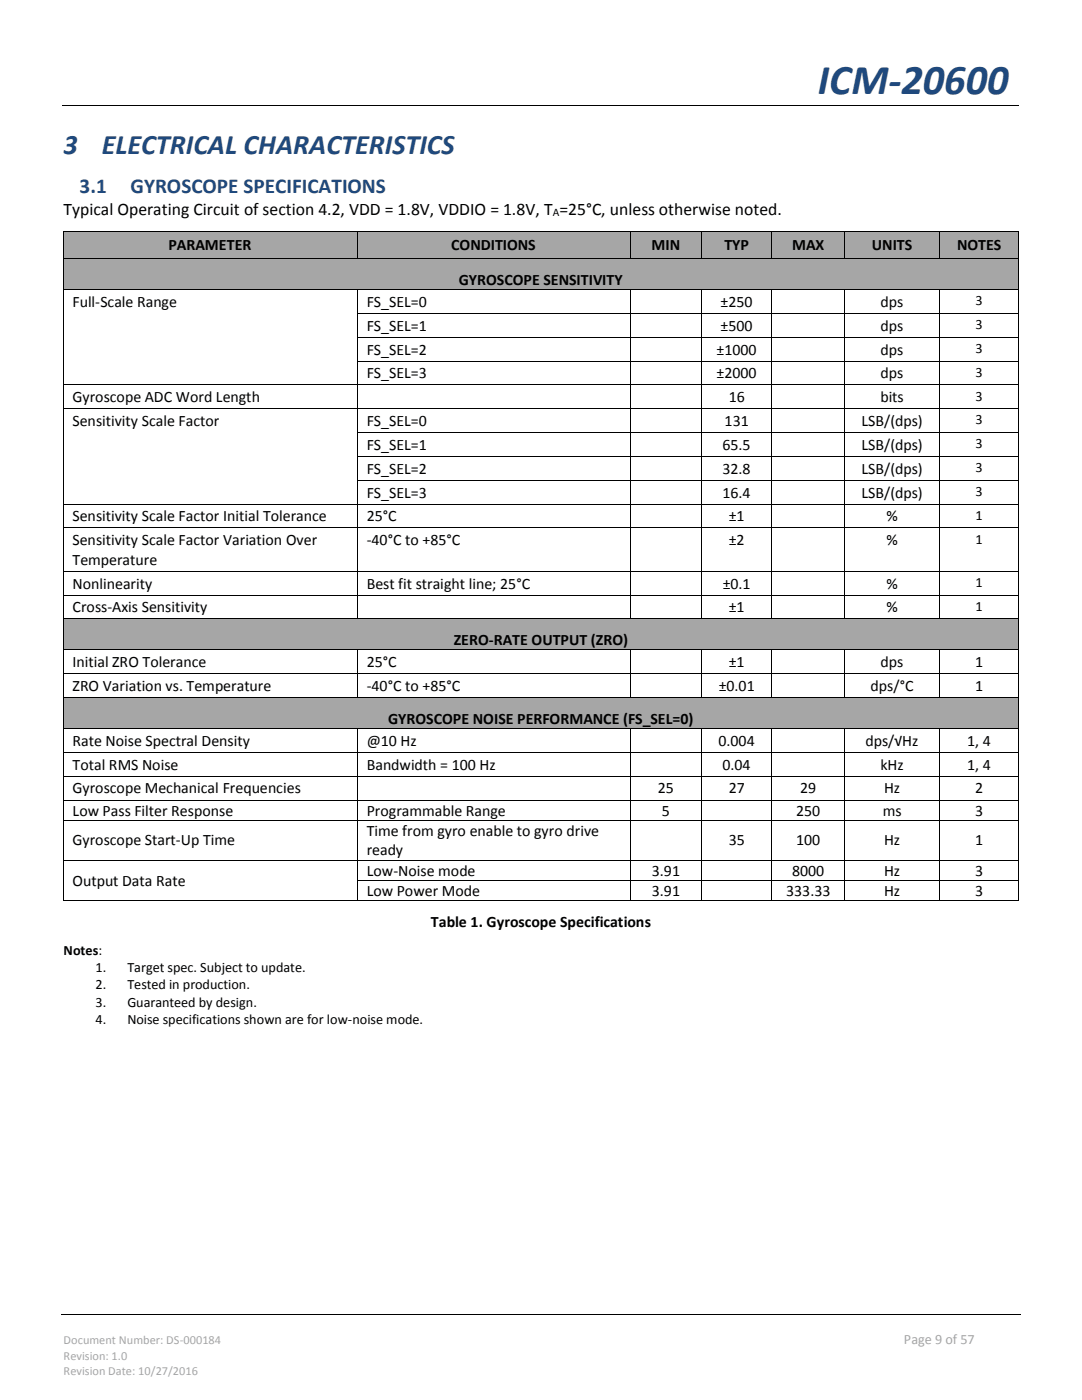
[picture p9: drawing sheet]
<svg xmlns="http://www.w3.org/2000/svg" width="216mm" height="279mm" viewBox="0 0 216 279" stroke-linecap="round" stroke-linejoin="round" font-family="sans-serif">
<defs><g id="words">
<text font-size="8.5" fill="#1f497d" x="163.2" y="18.7">ICM-20600</text>
<g font-size="5.6" fill="#1f497d">
<text x="12.7" y="30.8">3</text>
<text x="20.3" y="30.8">ELECTRICAL CHARACTERISTICS</text>
</g>
<g font-size="4.2" fill="#1f497d">
<text x="15.9" y="38.5">3.1</text>
<text x="26" y="38.5">GYROSCOPE SPECIFICATIONS</text>
</g>
<text font-size="3.5" x="12.7" y="43">Typical Operating Circuit of section 4.2, VDD = 1.8V, VDDIO = 1.8V, T =25°C, unless otherwise noted.</text>
<g font-size="3.2">
<text x="33.6" y="49.9">PARAMETER</text>
<text x="90" y="49.9">CONDITIONS</text>
<text x="130" y="49.9">MIN</text>
<text x="144.6" y="49.9">TYP</text>
<text x="158.1" y="49.9">MAX</text>
<text x="174" y="49.9">UNITS</text>
<text x="191" y="49.9">NOTES</text>
<text x="91.5" y="56.8">GYROSCOPE SENSITIVITY</text>
<text x="14.5" y="61.3">Full-Scale Range</text>
<text x="73.2" y="61.3">FS_SEL=0</text>
<text x="143.8" y="61.3">±250</text>
<text x="175.7" y="61.3">dps</text>
<text x="73.2" y="66">FS_SEL=1</text>
<text x="73.2" y="70.8">FS_SEL=2</text>
<text x="143" y="70.8">±1000</text>
<text x="143.8" y="66">±500</text>
<text x="175.7" y="66">dps</text>
<text x="175.7" y="70.8">dps</text>
<text x="73.2" y="75.5">FS_SEL=3</text>
<text x="143" y="75.5">±2000</text>
<text x="175.7" y="75.5">dps</text>
<text x="14.5" y="80.3">Gyroscope ADC Word Length</text>
<text x="145.4" y="80.3">16</text>
<text x="175.7" y="80.3">bits</text>
<text x="14.5" y="85.1">Sensitivity Scale Factor</text>
<text x="73.2" y="85.1">FS_SEL=0</text>
<text x="73.2" y="89.8">FS_SEL=1</text>
<text x="144.2" y="89.8">65.5</text>
<text x="144.6" y="85.1">131</text>
<text x="171.9" y="85.1">LSB/(dps)</text>
<text x="171.9" y="89.8">LSB/(dps)</text>
<text x="73.2" y="94.6">FS_SEL=2</text>
<text x="144.2" y="94.6">32.8</text>
<text x="171.9" y="94.6">LSB/(dps)</text>
<text x="73.2" y="99.3">FS_SEL=3</text>
<text x="144.2" y="99.3">16.4</text>
<text x="171.9" y="99.3">LSB/(dps)</text>
<text x="14.5" y="104.1">Sensitivity Scale Factor Initial Tolerance</text>
<text x="73.2" y="104.1">25°C</text>
<text x="145.4" y="104.1">±1</text>
<text x="176.9" y="104.1">%</text>
<text x="14.5" y="108.8">Sensitivity Scale Factor Variation Over</text>
<text x="14.5" y="112.7">Temperature</text>
<text x="73.2" y="108.9">-40°C to +85°C</text>
<text x="145.4" y="108.9">±2</text>
<text x="176.9" y="108.9">%</text>
<text x="14.5" y="117.5">Nonlinearity</text>
<text x="73.2" y="117.5">Best fit straight line; 25°C</text>
<text x="144.2" y="117.5">±0.1</text>
<text x="176.9" y="117.5">%</text>
<text x="14.5" y="122.2">Cross-Axis Sensitivity</text>
<text x="145.4" y="122.2">±1</text>
<text x="176.9" y="122.2">%</text>
<text x="90.5" y="128.7">ZERO-RATE OUTPUT (ZRO)</text>
<text x="14.5" y="133.2">Initial ZRO Tolerance</text>
<text x="14.5" y="137.9">ZRO Variation vs. Temperature</text>
<text x="73.2" y="133.2">25°C</text>
<text x="73.2" y="137.9">-40°C to +85°C</text>
<text x="143.4" y="137.9">±0.01</text>
<text x="145.4" y="133.2">±1</text>
<text x="173.7" y="137.9">dps/°C</text>
<text x="175.7" y="133.2">dps</text>
<text x="194.6" y="133.2">1</text>
<text x="194.6" y="137.9">1</text>
<text x="14.5" y="148.9">Rate Noise Spectral Density</text>
<text x="73.2" y="148.9">@10 Hz</text>
<text x="77.4" y="144.4">GYROSCOPE NOISE PERFORMANCE (FS_SEL=0)</text>
<text x="143.4" y="148.9">0.004</text>
<text x="172.7" y="148.9">dps/√Hz</text>
<text x="193" y="148.9">1, 4</text>
<text x="14.5" y="153.6">Total RMS Noise</text>
<text x="73.2" y="153.6">Bandwidth = 100 Hz</text>
<text x="144.2" y="153.6">0.04</text>
<text x="175.7" y="153.6">kHz</text>
<text x="193" y="153.6">1, 4</text>
<text x="14.5" y="158.4">Gyroscope Mechanical Frequencies</text>
<text x="131.3" y="158.4">25</text>
<text x="145.4" y="158.4">27</text>
<text x="159.7" y="158.4">29</text>
<text x="176.4" y="158.4">Hz</text>
<text x="194.6" y="158.4">2</text>
<text x="14.5" y="162.8">Low Pass Filter Response</text>
<text x="73.2" y="162.8">Programmable Range</text>
<text x="73.2" y="166.8">Time from gyro enable to gyro drive</text>
<text x="132.1" y="162.8">5</text>
<text x="158.9" y="162.8">250</text>
<text x="176.1" y="162.8">ms</text>
<text x="194.6" y="162.8">3</text>
<text x="14.5" y="168.7">Gyroscope Start-Up Time</text>
<text x="73.2" y="170.7">ready</text>
<text x="145.4" y="168.7">35</text>
<text x="158.9" y="168.7">100</text>
<text x="176.4" y="168.7">Hz</text>
<text x="194.6" y="168.7">1</text>
<text x="14.5" y="176.8">Output Data Rate</text>
<text x="73.2" y="174.7">Low-Noise mode</text>
<text x="73.2" y="178.8">Low Power Mode</text>
<text x="130.1" y="174.7">3.91</text>
<text x="130.1" y="178.8">3.91</text>
<text x="156.9" y="178.8">333.33</text>
<text x="158.1" y="174.7">8000</text>
<text x="176.4" y="174.7">Hz</text>
<text x="176.4" y="178.8">Hz</text>
<text x="194.6" y="174.7">3</text>
<text x="194.6" y="178.8">3</text>
<text x="86" y="184.9">Table 1. Gyroscope Specifications</text>
</g>
<g font-size="2.8">
<text x="194.6" y="60.9">3</text>
<text x="194.6" y="65.7">3</text>
<text x="194.6" y="70.4">3</text>
<text x="194.6" y="75.2">3</text>
<text x="194.6" y="79.9">3</text>
<text x="194.6" y="84.7">3</text>
<text x="194.6" y="89.5">3</text>
<text x="194.6" y="94.3">3</text>
<text x="194.6" y="99">3</text>
<text x="194.6" y="103.7">1</text>
<text x="194.6" y="108.5">1</text>
<text x="194.6" y="117.2">1</text>
<text x="194.6" y="121.9">1</text>
<text x="12.7" y="190.6">Notes:</text>
<text x="19" y="194">1.</text>
<text x="19" y="197.5">2.</text>
<text x="25.4" y="194">Target spec. Subject to update.</text>
<text x="25.4" y="197.5">Tested in production.</text>
<text x="19" y="200.9">3.</text>
<text x="25.4" y="200.9">Guaranteed by design.</text>
<text x="19" y="204.4">4.</text>
<text x="25.4" y="204.4">Noise specifications shown are for low-noise mode.</text>
</g>
<text font-size="2.8" fill="#a6a6a6" x="180.4" y="268.3">Page 9 of 57</text>
<g font-size="2.5" fill="#a6a6a6">
<text x="12.7" y="268.3">Document Number: DS-000184</text>
<text x="12.7" y="271.4">Revision: 1.0</text>
<text x="12.7" y="274.4">Revision Date: 10/27/2016</text>
</g>
<text font-size="2.3" x="110.3" y="43.1">A</text>
</g></defs>
<path d="M12.4 21.1h190.8M12.2 262.4h191.5" fill="none" stroke="#000" stroke-width=".2"/>
<path d="M60.2 21h.1v.2h-.1z" fill-rule="evenodd" fill="#000"/>
<g fill="#a6a6a6">
<path d="M12.7 46.2h58.5v5.3h-58.5z" fill-rule="evenodd"/>
<path d="M14.5 46.2h54.8v5.3h-54.8z" fill-rule="evenodd"/>
<path d="M71.3 46.2h54.3v5.3h-54.3z" fill-rule="evenodd"/>
<path d="M73.2 46.2h50.6v5.3h-50.6z" fill-rule="evenodd"/>
<path d="M125.8 46.2h14.1v5.3h-14.1z" fill-rule="evenodd"/>
<path d="M127.7 46.2h10.4v5.3h-10.4z" fill-rule="evenodd"/>
<path d="M140.1 46.2h13.8v5.3h-13.8z" fill-rule="evenodd"/>
<path d="M141.9 46.2h10.2v5.3h-10.2z" fill-rule="evenodd"/>
<path d="M154.1 46.2h14.4v5.3h-14.4z" fill-rule="evenodd"/>
<path d="M155.9 46.2h10.8v5.3h-10.8z" fill-rule="evenodd"/>
<path d="M168.7 46.2h18.7v5.3h-18.7z" fill-rule="evenodd"/>
<path d="M170.5 46.2h15v5.3h-15z" fill-rule="evenodd"/>
<path d="M187.6 46.2h15.6v5.3h-15.6z" fill-rule="evenodd"/>
<path d="M189.3 46.2h12.1v5.3h-12.1z" fill-rule="evenodd"/>
</g>
<g fill="#000">
<path d="M12.5 46.1h.2v.1h-.2z" fill-rule="evenodd"/>
<path d="M12.5 46.1h.2v.1h-.2z" fill-rule="evenodd"/>
<path d="M71.2 46.1h.1v.1h-.1z" fill-rule="evenodd"/>
<path d="M125.6 46.1h.2v.1h-.2z" fill-rule="evenodd"/>
<path d="M139.9 46.1h.2v.1h-.2z" fill-rule="evenodd"/>
<path d="M153.9 46.1h.2v.1h-.2z" fill-rule="evenodd"/>
<path d="M168.5 46.1h.2v.1h-.2z" fill-rule="evenodd"/>
<path d="M187.4 46.1h.1v.1h-.1z" fill-rule="evenodd"/>
<path d="M203.2 46.1h.2v.1h-.2z" fill-rule="evenodd"/>
<path d="M203.2 46.1h.2v.1h-.2z" fill-rule="evenodd"/>
</g>
<g fill="none" stroke="#000" stroke-width=".2">
<path d="M12.6 46.2v5.3M12.7 46.2h58.5M71.3 46.2v5.3M71.3 46.2h54.3M125.7 46.2v5.3M125.8 46.2h14.1M140 46.2v5.3M140.1 46.2h13.8M154 46.2v5.3M154.1 46.2h14.4M168.6 46.2v5.3M168.7 46.2h18.7"/>
<path d="M187.4 46.2v5.3M187.5 46.2h15.7M203.3 46.2v5.3"/>
</g>
<g fill="#a6a6a6">
<path d="M12.7 51.7h190.5v6h-190.5z" fill-rule="evenodd"/>
<path d="M14.5 51.7h186.9v6h-186.9z" fill-rule="evenodd"/>
</g>
<g fill="#000">
<path d="M12.5 51.5h.2v.2h-.2z" fill-rule="evenodd"/>
<path d="M12.5 57.7h.2v.2h-.2z" fill-rule="evenodd"/>
<path d="M71.2 51.5h.1v.2h-.1z" fill-rule="evenodd"/>
<path d="M71.2 57.7h.1v.2h-.1z" fill-rule="evenodd"/>
<path d="M125.6 51.5h.2v.2h-.2z" fill-rule="evenodd"/>
<path d="M125.6 57.7h.2v.2h-.2z" fill-rule="evenodd"/>
<path d="M139.9 51.5h.2v.2h-.2z" fill-rule="evenodd"/>
<path d="M139.9 57.7h.2v.2h-.2z" fill-rule="evenodd"/>
<path d="M153.9 51.5h.2v.2h-.2z" fill-rule="evenodd"/>
<path d="M153.9 57.7h.2v.2h-.2z" fill-rule="evenodd"/>
<path d="M168.5 51.5h.2v.2h-.2z" fill-rule="evenodd"/>
<path d="M168.5 57.7h.2v.2h-.2z" fill-rule="evenodd"/>
<path d="M187.4 51.5h.1v.2h-.1z" fill-rule="evenodd"/>
<path d="M187.4 57.7h.1v.2h-.1z" fill-rule="evenodd"/>
<path d="M203.2 51.5h.2v.2h-.2z" fill-rule="evenodd"/>
<path d="M203.2 57.7h.2v.2h-.2z" fill-rule="evenodd"/>
<path d="M12.5 62.4h.2v.2h-.2z" fill-rule="evenodd"/>
<path d="M12.5 67.2h.2v.2h-.2z" fill-rule="evenodd"/>
<path d="M12.5 72h.2v.1h-.2z" fill-rule="evenodd"/>
<path d="M12.5 76.7h.2v.2h-.2z" fill-rule="evenodd"/>
<path d="M71.2 62.4h.1v.2h-.1z" fill-rule="evenodd"/>
<path d="M71.2 67.2h.1v.2h-.1z" fill-rule="evenodd"/>
<path d="M71.2 72h.1v.1h-.1z" fill-rule="evenodd"/>
<path d="M71.2 76.7h.1v.2h-.1z" fill-rule="evenodd"/>
<path d="M125.6 62.4h.2v.2h-.2z" fill-rule="evenodd"/>
<path d="M125.6 67.2h.2v.2h-.2z" fill-rule="evenodd"/>
<path d="M125.6 72h.2v.1h-.2z" fill-rule="evenodd"/>
<path d="M125.6 76.7h.2v.2h-.2z" fill-rule="evenodd"/>
<path d="M139.9 62.4h.2v.2h-.2z" fill-rule="evenodd"/>
<path d="M139.9 67.2h.2v.2h-.2z" fill-rule="evenodd"/>
<path d="M139.9 72h.2v.1h-.2z" fill-rule="evenodd"/>
<path d="M139.9 76.7h.2v.2h-.2z" fill-rule="evenodd"/>
<path d="M153.9 62.4h.2v.2h-.2z" fill-rule="evenodd"/>
<path d="M153.9 67.2h.2v.2h-.2z" fill-rule="evenodd"/>
<path d="M153.9 72h.2v.1h-.2z" fill-rule="evenodd"/>
<path d="M153.9 76.7h.2v.2h-.2z" fill-rule="evenodd"/>
<path d="M168.5 62.4h.2v.2h-.2z" fill-rule="evenodd"/>
<path d="M168.5 67.2h.2v.2h-.2z" fill-rule="evenodd"/>
<path d="M168.5 72h.2v.1h-.2z" fill-rule="evenodd"/>
<path d="M168.5 76.7h.2v.2h-.2z" fill-rule="evenodd"/>
<path d="M187.4 62.4h.1v.2h-.1z" fill-rule="evenodd"/>
<path d="M187.4 67.2h.1v.2h-.1z" fill-rule="evenodd"/>
<path d="M187.4 72h.1v.1h-.1z" fill-rule="evenodd"/>
<path d="M187.4 76.7h.1v.2h-.1z" fill-rule="evenodd"/>
<path d="M203.2 62.4h.2v.2h-.2z" fill-rule="evenodd"/>
<path d="M203.2 67.2h.2v.2h-.2z" fill-rule="evenodd"/>
<path d="M203.2 72h.2v.1h-.2z" fill-rule="evenodd"/>
<path d="M203.2 76.7h.2v.2h-.2z" fill-rule="evenodd"/>
<path d="M12.5 81.5h.2v.2h-.2z" fill-rule="evenodd"/>
<path d="M12.5 86.2h.2v.2h-.2z" fill-rule="evenodd"/>
<path d="M12.5 91h.2v.2h-.2z" fill-rule="evenodd"/>
<path d="M12.5 95.8h.2v.1h-.2z" fill-rule="evenodd"/>
<path d="M71.2 81.5h.1v.2h-.1z" fill-rule="evenodd"/>
<path d="M71.2 86.2h.1v.2h-.1z" fill-rule="evenodd"/>
<path d="M71.2 91h.1v.2h-.1z" fill-rule="evenodd"/>
<path d="M71.2 95.8h.1v.1h-.1z" fill-rule="evenodd"/>
<path d="M125.6 81.5h.2v.2h-.2z" fill-rule="evenodd"/>
<path d="M125.6 86.2h.2v.2h-.2z" fill-rule="evenodd"/>
<path d="M125.6 91h.2v.2h-.2z" fill-rule="evenodd"/>
<path d="M125.6 95.8h.2v.1h-.2z" fill-rule="evenodd"/>
<path d="M139.9 81.5h.2v.2h-.2z" fill-rule="evenodd"/>
<path d="M139.9 86.2h.2v.2h-.2z" fill-rule="evenodd"/>
<path d="M139.9 91h.2v.2h-.2z" fill-rule="evenodd"/>
<path d="M139.9 95.8h.2v.1h-.2z" fill-rule="evenodd"/>
<path d="M153.9 81.5h.2v.2h-.2z" fill-rule="evenodd"/>
<path d="M153.9 86.2h.2v.2h-.2z" fill-rule="evenodd"/>
<path d="M153.9 91h.2v.2h-.2z" fill-rule="evenodd"/>
<path d="M153.9 95.8h.2v.1h-.2z" fill-rule="evenodd"/>
<path d="M168.5 81.5h.2v.2h-.2z" fill-rule="evenodd"/>
<path d="M168.5 86.2h.2v.2h-.2z" fill-rule="evenodd"/>
<path d="M168.5 91h.2v.2h-.2z" fill-rule="evenodd"/>
<path d="M168.5 95.8h.2v.1h-.2z" fill-rule="evenodd"/>
<path d="M187.4 81.5h.1v.2h-.1z" fill-rule="evenodd"/>
<path d="M187.4 86.2h.1v.2h-.1z" fill-rule="evenodd"/>
<path d="M187.4 91h.1v.2h-.1z" fill-rule="evenodd"/>
<path d="M187.4 95.8h.1v.1h-.1z" fill-rule="evenodd"/>
<path d="M203.2 81.5h.2v.2h-.2z" fill-rule="evenodd"/>
<path d="M203.2 86.2h.2v.2h-.2z" fill-rule="evenodd"/>
<path d="M203.2 91h.2v.2h-.2z" fill-rule="evenodd"/>
<path d="M203.2 95.8h.2v.1h-.2z" fill-rule="evenodd"/>
<path d="M12.5 100.5h.2v.2h-.2z" fill-rule="evenodd"/>
<path d="M12.5 105.3h.2v.1h-.2z" fill-rule="evenodd"/>
<path d="M12.5 113.9h.2v.2h-.2z" fill-rule="evenodd"/>
<path d="M12.5 118.7h.2v.1h-.2z" fill-rule="evenodd"/>
<path d="M71.2 100.5h.1v.2h-.1z" fill-rule="evenodd"/>
<path d="M71.2 105.3h.1v.1h-.1z" fill-rule="evenodd"/>
<path d="M71.2 113.9h.1v.2h-.1z" fill-rule="evenodd"/>
<path d="M71.2 118.7h.1v.1h-.1z" fill-rule="evenodd"/>
<path d="M125.6 100.5h.2v.2h-.2z" fill-rule="evenodd"/>
<path d="M125.6 105.3h.2v.1h-.2z" fill-rule="evenodd"/>
<path d="M125.6 113.9h.2v.2h-.2z" fill-rule="evenodd"/>
<path d="M125.6 118.7h.2v.1h-.2z" fill-rule="evenodd"/>
<path d="M139.9 100.5h.2v.2h-.2z" fill-rule="evenodd"/>
<path d="M139.9 105.3h.2v.1h-.2z" fill-rule="evenodd"/>
<path d="M139.9 113.9h.2v.2h-.2z" fill-rule="evenodd"/>
<path d="M139.9 118.7h.2v.1h-.2z" fill-rule="evenodd"/>
<path d="M153.9 100.5h.2v.2h-.2z" fill-rule="evenodd"/>
<path d="M153.9 105.3h.2v.1h-.2z" fill-rule="evenodd"/>
<path d="M153.9 113.9h.2v.2h-.2z" fill-rule="evenodd"/>
<path d="M153.9 118.7h.2v.1h-.2z" fill-rule="evenodd"/>
<path d="M168.5 100.5h.2v.2h-.2z" fill-rule="evenodd"/>
<path d="M168.5 105.3h.2v.1h-.2z" fill-rule="evenodd"/>
<path d="M168.5 113.9h.2v.2h-.2z" fill-rule="evenodd"/>
<path d="M168.5 118.7h.2v.1h-.2z" fill-rule="evenodd"/>
<path d="M187.4 100.5h.1v.2h-.1z" fill-rule="evenodd"/>
<path d="M187.4 105.3h.1v.1h-.1z" fill-rule="evenodd"/>
<path d="M187.4 113.9h.1v.2h-.1z" fill-rule="evenodd"/>
<path d="M187.4 118.7h.1v.1h-.1z" fill-rule="evenodd"/>
<path d="M203.2 100.5h.2v.2h-.2z" fill-rule="evenodd"/>
<path d="M203.2 105.3h.2v.1h-.2z" fill-rule="evenodd"/>
<path d="M203.2 113.9h.2v.2h-.2z" fill-rule="evenodd"/>
<path d="M203.2 118.7h.2v.1h-.2z" fill-rule="evenodd"/>
</g>
<g fill="none" stroke="#000" stroke-width=".2">
<path d="M12.6 51.7v6M12.6 57.9v4.5M12.7 51.6h58.5M12.7 57.8h58.5M71.3 57.9v4.5M71.3 51.6h54.3M71.3 57.8h54.3M125.7 57.9v4.5M125.8 51.6h14.1M125.8 57.8h14.1M140 57.9v4.5M140.1 51.6h13.8"/>
<path d="M140.1 57.8h13.8M154 57.9v4.5M154.1 51.6h14.4M154.1 57.8h14.4M168.6 57.9v4.5M168.7 51.6h18.7M168.7 57.8h18.7M187.4 57.9v4.5M187.5 51.6h15.7M187.5 57.8h15.7M203.3 51.7v6M203.3 57.9v4.5"/>
<path d="M12.6 62.6v4.6M12.6 67.4v4.6M12.6 72.1v4.6M12.6 76.9v4.6M12.7 76.8h58.5M71.3 62.6v4.6M71.3 67.4v4.6M71.3 72.1v4.6M71.3 76.9v4.6M71.3 62.5h54.3M71.3 67.3h54.3M71.3 72.1h54.3"/>
<path d="M71.3 76.8h54.3M125.7 62.6v4.6M125.7 67.4v4.6M125.7 72.1v4.6M125.7 76.9v4.6M125.8 62.5h14.1M125.8 67.3h14.1M125.8 72.1h14.1M125.8 76.8h14.1M140 62.6v4.6M140 67.4v4.6M140 72.1v4.6"/>
<path d="M140 76.9v4.6M140.1 62.5h13.8M140.1 67.3h13.8M140.1 72.1h13.8M140.1 76.8h13.8M154 62.6v4.6M154 67.4v4.6M154 72.1v4.6M154 76.9v4.6M154.1 62.5h14.4M154.1 67.3h14.4M154.1 72.1h14.4"/>
<path d="M154.1 76.8h14.4M168.6 62.6v4.6M168.6 67.4v4.6M168.6 72.1v4.6M168.6 76.9v4.6M168.7 62.5h18.7M168.7 67.3h18.7M168.7 72.1h18.7M168.7 76.8h18.7M187.4 62.6v4.6M187.4 67.4v4.6M187.4 72.1v4.6"/>
<path d="M187.4 76.9v4.6M187.5 62.5h15.7M187.5 67.3h15.7M187.5 72.1h15.7M187.5 76.8h15.7M203.3 62.6v4.6M203.3 67.4v4.6M203.3 72.1v4.6M203.3 76.9v4.6M12.6 81.7v4.5M12.6 86.4v4.6M12.6 91.2v4.6"/>
<path d="M12.6 95.9v4.6M12.7 81.6h58.5M71.3 81.7v4.5M71.3 86.4v4.6M71.3 91.2v4.6M71.3 95.9v4.6M71.3 81.6h54.3M71.3 86.3h54.3M71.3 91.1h54.3M71.3 95.9h54.3M125.7 81.7v4.5M125.7 86.4v4.6"/>
<path d="M125.7 91.2v4.6M125.7 95.9v4.6M125.8 81.6h14.1M125.8 86.3h14.1M125.8 91.1h14.1M125.8 95.9h14.1M140 81.7v4.5M140 86.4v4.6M140 91.2v4.6M140 95.9v4.6M140.1 81.6h13.8M140.1 86.3h13.8"/>
<path d="M140.1 91.1h13.8M140.1 95.9h13.8M154 81.7v4.5M154 86.4v4.6M154 91.2v4.6M154 95.9v4.6M154.1 81.6h14.4M154.1 86.3h14.4M154.1 91.1h14.4M154.1 95.9h14.4M168.6 81.7v4.5M168.6 86.4v4.6"/>
<path d="M168.6 91.2v4.6M168.6 95.9v4.6M168.7 81.6h18.7M168.7 86.3h18.7M168.7 91.1h18.7M168.7 95.9h18.7M187.4 81.7v4.5M187.4 86.4v4.6M187.4 91.2v4.6M187.4 95.9v4.6M187.5 81.6h15.7M187.5 86.3h15.7"/>
<path d="M187.5 91.1h15.7M187.5 95.9h15.7M203.3 81.7v4.5M203.3 86.4v4.6M203.3 91.2v4.6M203.3 95.9v4.6M12.6 100.7v4.6M12.6 105.4v8.5M12.6 114.1v4.6M12.6 118.8v4.6M12.7 100.6h58.5M12.7 105.3h58.5"/>
<path d="M12.7 114h58.5M12.7 118.8h58.5M71.3 100.7v4.6M71.3 105.4v8.5M71.3 114.1v4.6M71.3 118.8v4.6M71.3 100.6h54.3M71.3 105.3h54.3M71.3 114h54.3M71.3 118.8h54.3M125.7 100.7v4.6M125.7 105.4v8.5"/>
<path d="M125.7 114.1v4.6M125.7 118.8v4.6M125.8 100.6h14.1M125.8 105.3h14.1M125.8 114h14.1M125.8 118.8h14.1M140 100.7v4.6M140 105.4v8.5M140 114.1v4.6M140 118.8v4.6M140.1 100.6h13.8M140.1 105.3h13.8"/>
<path d="M140.1 114h13.8M140.1 118.8h13.8M154 100.7v4.6M154 105.4v8.5M154 114.1v4.6M154 118.8v4.6M154.1 100.6h14.4M154.1 105.3h14.4M154.1 114h14.4M154.1 118.8h14.4M168.6 100.7v4.6M168.6 105.4v8.5"/>
<path d="M168.6 114.1v4.6M168.6 118.8v4.6M168.7 100.6h18.7M168.7 105.3h18.7M168.7 114h18.7M168.7 118.8h18.7M187.4 100.7v4.6M187.4 105.4v8.5M187.4 114.1v4.6M187.4 118.8v4.6M187.5 100.6h15.7M187.5 105.3h15.7"/>
<path d="M187.5 114h15.7M187.5 118.8h15.7M203.3 100.7v4.6M203.3 105.4v8.5M203.3 114.1v4.6M203.3 118.8v4.6"/>
</g>
<g fill="#a6a6a6">
<path d="M12.7 123.6h190.5v6h-190.5z" fill-rule="evenodd"/>
<path d="M14.5 123.6h186.9v6h-186.9z" fill-rule="evenodd"/>
</g>
<g fill="#000">
<path d="M12.5 123.4h.2v.2h-.2z" fill-rule="evenodd"/>
<path d="M12.5 129.6h.2v.2h-.2z" fill-rule="evenodd"/>
<path d="M12.5 134.3h.2v.2h-.2z" fill-rule="evenodd"/>
<path d="M71.2 123.4h.1v.2h-.1z" fill-rule="evenodd"/>
<path d="M71.2 129.6h.1v.2h-.1z" fill-rule="evenodd"/>
<path d="M71.2 134.3h.1v.2h-.1z" fill-rule="evenodd"/>
<path d="M125.6 123.4h.2v.2h-.2z" fill-rule="evenodd"/>
<path d="M125.6 129.6h.2v.2h-.2z" fill-rule="evenodd"/>
<path d="M125.6 134.3h.2v.2h-.2z" fill-rule="evenodd"/>
<path d="M139.9 123.4h.2v.2h-.2z" fill-rule="evenodd"/>
<path d="M139.9 129.6h.2v.2h-.2z" fill-rule="evenodd"/>
<path d="M139.9 134.3h.2v.2h-.2z" fill-rule="evenodd"/>
<path d="M153.9 123.4h.2v.2h-.2z" fill-rule="evenodd"/>
<path d="M153.9 129.6h.2v.2h-.2z" fill-rule="evenodd"/>
<path d="M153.9 134.3h.2v.2h-.2z" fill-rule="evenodd"/>
<path d="M168.5 123.4h.2v.2h-.2z" fill-rule="evenodd"/>
<path d="M168.5 129.6h.2v.2h-.2z" fill-rule="evenodd"/>
<path d="M168.5 134.3h.2v.2h-.2z" fill-rule="evenodd"/>
<path d="M187.4 123.4h.1v.2h-.1z" fill-rule="evenodd"/>
<path d="M187.4 129.6h.1v.2h-.1z" fill-rule="evenodd"/>
<path d="M187.4 134.3h.1v.2h-.1z" fill-rule="evenodd"/>
<path d="M203.2 123.4h.2v.2h-.2z" fill-rule="evenodd"/>
<path d="M203.2 129.6h.2v.2h-.2z" fill-rule="evenodd"/>
<path d="M203.2 134.3h.2v.2h-.2z" fill-rule="evenodd"/>
</g>
<g fill="none" stroke="#000" stroke-width=".2">
<path d="M12.6 123.6v6M12.6 129.8v4.5M12.6 134.5v4.6M12.7 123.5h58.5M12.7 129.7h58.5M12.7 134.4h58.5M71.3 129.8v4.5M71.3 134.5v4.6M71.3 123.5h54.3M71.3 129.7h54.3M71.3 134.4h54.3M125.7 129.8v4.5"/>
<path d="M125.7 134.5v4.6M125.8 123.5h14.1M125.8 129.7h14.1M125.8 134.4h14.1M140 129.8v4.5M140 134.5v4.6M140.1 123.5h13.8M140.1 129.7h13.8M140.1 134.4h13.8M154 129.8v4.5M154 134.5v4.6M154.1 123.5h14.4"/>
<path d="M154.1 129.7h14.4M154.1 134.4h14.4M168.6 129.8v4.5M168.6 134.5v4.6M168.7 123.5h18.7M168.7 129.7h18.7M168.7 134.4h18.7M187.4 129.8v4.5M187.4 134.5v4.6M187.5 123.5h15.7M187.5 129.7h15.7M187.5 134.4h15.7"/>
<path d="M203.3 123.6v6M203.3 129.8v4.5M203.3 134.5v4.6"/>
</g>
<g fill="#a6a6a6">
<path d="M12.7 139.3h190.5v6h-190.5z" fill-rule="evenodd"/>
<path d="M14.5 139.3h186.9v6h-186.9z" fill-rule="evenodd"/>
</g>
<g fill="#000">
<path d="M12.5 139.1h.2v.2h-.2z" fill-rule="evenodd"/>
<path d="M71.2 139.1h.1v.2h-.1z" fill-rule="evenodd"/>
<path d="M125.6 139.1h.2v.2h-.2z" fill-rule="evenodd"/>
<path d="M139.9 139.1h.2v.2h-.2z" fill-rule="evenodd"/>
<path d="M153.9 139.1h.2v.2h-.2z" fill-rule="evenodd"/>
<path d="M168.5 139.1h.2v.2h-.2z" fill-rule="evenodd"/>
<path d="M187.4 139.1h.1v.2h-.1z" fill-rule="evenodd"/>
<path d="M203.2 139.1h.2v.2h-.2z" fill-rule="evenodd"/>
<path d="M12.5 145.3h.2v.1h-.2z" fill-rule="evenodd"/>
<path d="M12.5 150h.2v.2h-.2z" fill-rule="evenodd"/>
<path d="M12.5 154.8h.2v.2h-.2z" fill-rule="evenodd"/>
<path d="M12.5 159.6h.2v.1h-.2z" fill-rule="evenodd"/>
<path d="M71.2 145.3h.1v.1h-.1z" fill-rule="evenodd"/>
<path d="M71.2 150h.1v.2h-.1z" fill-rule="evenodd"/>
<path d="M71.2 154.8h.1v.2h-.1z" fill-rule="evenodd"/>
<path d="M71.2 159.6h.1v.1h-.1z" fill-rule="evenodd"/>
<path d="M125.6 145.3h.2v.1h-.2z" fill-rule="evenodd"/>
<path d="M125.6 150h.2v.2h-.2z" fill-rule="evenodd"/>
<path d="M125.6 154.8h.2v.2h-.2z" fill-rule="evenodd"/>
<path d="M125.6 159.6h.2v.1h-.2z" fill-rule="evenodd"/>
<path d="M139.9 145.3h.2v.1h-.2z" fill-rule="evenodd"/>
<path d="M139.9 150h.2v.2h-.2z" fill-rule="evenodd"/>
<path d="M139.9 154.8h.2v.2h-.2z" fill-rule="evenodd"/>
<path d="M139.9 159.6h.2v.1h-.2z" fill-rule="evenodd"/>
<path d="M153.9 145.3h.2v.1h-.2z" fill-rule="evenodd"/>
<path d="M153.9 150h.2v.2h-.2z" fill-rule="evenodd"/>
<path d="M153.9 154.8h.2v.2h-.2z" fill-rule="evenodd"/>
<path d="M153.9 159.6h.2v.1h-.2z" fill-rule="evenodd"/>
<path d="M168.5 145.3h.2v.1h-.2z" fill-rule="evenodd"/>
<path d="M168.5 150h.2v.2h-.2z" fill-rule="evenodd"/>
<path d="M168.5 154.8h.2v.2h-.2z" fill-rule="evenodd"/>
<path d="M168.5 159.6h.2v.1h-.2z" fill-rule="evenodd"/>
<path d="M187.4 145.3h.1v.1h-.1z" fill-rule="evenodd"/>
<path d="M187.4 150h.1v.2h-.1z" fill-rule="evenodd"/>
<path d="M187.4 154.8h.1v.2h-.1z" fill-rule="evenodd"/>
<path d="M187.4 159.6h.1v.1h-.1z" fill-rule="evenodd"/>
<path d="M203.2 145.3h.2v.1h-.2z" fill-rule="evenodd"/>
<path d="M203.2 150h.2v.2h-.2z" fill-rule="evenodd"/>
<path d="M203.2 154.8h.2v.2h-.2z" fill-rule="evenodd"/>
<path d="M203.2 159.6h.2v.1h-.2z" fill-rule="evenodd"/>
<path d="M12.5 163.6h.2v.2h-.2z" fill-rule="evenodd"/>
<path d="M12.5 171.6h.2v.1h-.2z" fill-rule="evenodd"/>
<path d="M12.5 175.6h.2v.2h-.2z" fill-rule="evenodd"/>
<path d="M12.5 179.6h.2v.2h-.2z" fill-rule="evenodd"/>
<path d="M12.5 179.6h.2v.2h-.2z" fill-rule="evenodd"/>
<path d="M71.2 163.6h.1v.2h-.1z" fill-rule="evenodd"/>
<path d="M71.2 171.6h.1v.1h-.1z" fill-rule="evenodd"/>
<path d="M71.2 175.6h.1v.2h-.1z" fill-rule="evenodd"/>
<path d="M71.2 179.6h.1v.2h-.1z" fill-rule="evenodd"/>
<path d="M125.6 163.6h.2v.2h-.2z" fill-rule="evenodd"/>
<path d="M125.6 171.6h.2v.1h-.2z" fill-rule="evenodd"/>
<path d="M125.6 175.6h.2v.2h-.2z" fill-rule="evenodd"/>
<path d="M125.6 179.6h.2v.2h-.2z" fill-rule="evenodd"/>
<path d="M139.9 163.6h.2v.2h-.2z" fill-rule="evenodd"/>
<path d="M139.9 171.6h.2v.1h-.2z" fill-rule="evenodd"/>
<path d="M139.9 175.6h.2v.2h-.2z" fill-rule="evenodd"/>
<path d="M139.9 179.6h.2v.2h-.2z" fill-rule="evenodd"/>
<path d="M153.9 163.6h.2v.2h-.2z" fill-rule="evenodd"/>
<path d="M153.9 171.6h.2v.1h-.2z" fill-rule="evenodd"/>
<path d="M153.9 175.6h.2v.2h-.2z" fill-rule="evenodd"/>
<path d="M153.9 179.6h.2v.2h-.2z" fill-rule="evenodd"/>
<path d="M168.5 163.6h.2v.2h-.2z" fill-rule="evenodd"/>
<path d="M168.5 171.6h.2v.1h-.2z" fill-rule="evenodd"/>
<path d="M168.5 175.6h.2v.2h-.2z" fill-rule="evenodd"/>
<path d="M168.5 179.6h.2v.2h-.2z" fill-rule="evenodd"/>
<path d="M187.4 163.6h.1v.2h-.1z" fill-rule="evenodd"/>
<path d="M187.4 171.6h.1v.1h-.1z" fill-rule="evenodd"/>
<path d="M187.4 175.6h.1v.2h-.1z" fill-rule="evenodd"/>
<path d="M187.4 179.6h.1v.2h-.1z" fill-rule="evenodd"/>
<path d="M203.2 163.6h.2v.2h-.2z" fill-rule="evenodd"/>
<path d="M203.2 171.6h.2v.1h-.2z" fill-rule="evenodd"/>
<path d="M203.2 175.6h.2v.2h-.2z" fill-rule="evenodd"/>
<path d="M203.2 179.6h.2v.2h-.2z" fill-rule="evenodd"/>
<path d="M203.2 179.6h.2v.2h-.2z" fill-rule="evenodd"/>
</g>
<g fill="none" stroke="#000" stroke-width=".2">
<path d="M12.6 139.3v6M12.7 139.2h58.5M71.3 139.2h54.3M125.8 139.2h14.1M140.1 139.2h13.8M154.1 139.2h14.4M168.7 139.2h18.7M187.5 139.2h15.7M203.3 139.3v6M12.6 145.4v4.6M12.6 150.2v4.6M12.6 155v4.6"/>
<path d="M12.6 159.7v3.9M12.7 145.3h58.5M12.7 150.1h58.5M12.7 154.9h58.5M12.7 159.7h58.5M71.3 145.4v4.6M71.3 150.2v4.6M71.3 155v4.6M71.3 159.7v3.9M71.3 145.3h54.3M71.3 150.1h54.3M71.3 154.9h54.3"/>
<path d="M71.3 159.7h54.3M125.7 145.4v4.6M125.7 150.2v4.6M125.7 155v4.6M125.7 159.7v3.9M125.8 145.3h14.1M125.8 150.1h14.1M125.8 154.9h14.1M125.8 159.7h14.1M140 145.4v4.6M140 150.2v4.6M140 155v4.6"/>
<path d="M140 159.7v3.9M140.1 145.3h13.8M140.1 150.1h13.8M140.1 154.9h13.8M140.1 159.7h13.8M154 145.4v4.6M154 150.2v4.6M154 155v4.6M154 159.7v3.9M154.1 145.3h14.4M154.1 150.1h14.4M154.1 154.9h14.4"/>
<path d="M154.1 159.7h14.4M168.6 145.4v4.6M168.6 150.2v4.6M168.6 155v4.6M168.6 159.7v3.9M168.7 145.3h18.7M168.7 150.1h18.7M168.7 154.9h18.7M168.7 159.7h18.7M187.4 145.4v4.6M187.4 150.2v4.6M187.4 155v4.6"/>
<path d="M187.4 159.7v3.9M187.5 145.3h15.7M187.5 150.1h15.7M187.5 154.9h15.7M187.5 159.7h15.7M203.3 145.4v4.6M203.3 150.2v4.6M203.3 155v4.6M203.3 159.7v3.9M12.6 163.8v7.8M12.6 171.7v3.9M12.6 175.8v3.8"/>
<path d="M12.7 163.7h58.5M12.7 171.6h58.5M12.7 179.7h58.5M71.3 163.8v7.8M71.3 171.7v3.9M71.3 175.8v3.8M71.3 163.7h54.3M71.3 171.6h54.3M71.3 175.7h54.3M71.3 179.7h54.3M125.7 163.8v7.8M125.7 171.7v3.9"/>
<path d="M125.7 175.8v3.8M125.8 163.7h14.1M125.8 171.6h14.1M125.8 175.7h14.1M125.8 179.7h14.1M140 163.8v7.8M140 171.7v3.9M140 175.8v3.8M140.1 163.7h13.8M140.1 171.6h13.8M140.1 175.7h13.8M140.1 179.7h13.8"/>
<path d="M154 163.8v7.8M154 171.7v3.9M154 175.8v3.8M154.1 163.7h14.4M154.1 171.6h14.4M154.1 175.7h14.4M154.1 179.7h14.4M168.6 163.8v7.8M168.6 171.7v3.9M168.6 175.8v3.8M168.7 163.7h18.7M168.7 171.6h18.7"/>
<path d="M168.7 175.7h18.7M168.7 179.7h18.7M187.4 163.8v7.8M187.4 171.7v3.9M187.4 175.8v3.8M187.5 163.7h15.7M187.5 171.6h15.7M187.5 175.7h15.7M187.5 179.7h15.7M203.3 163.8v7.8M203.3 171.7v3.9M203.3 175.8v3.8"/>
</g>
<use href="#words"/>
</svg>
